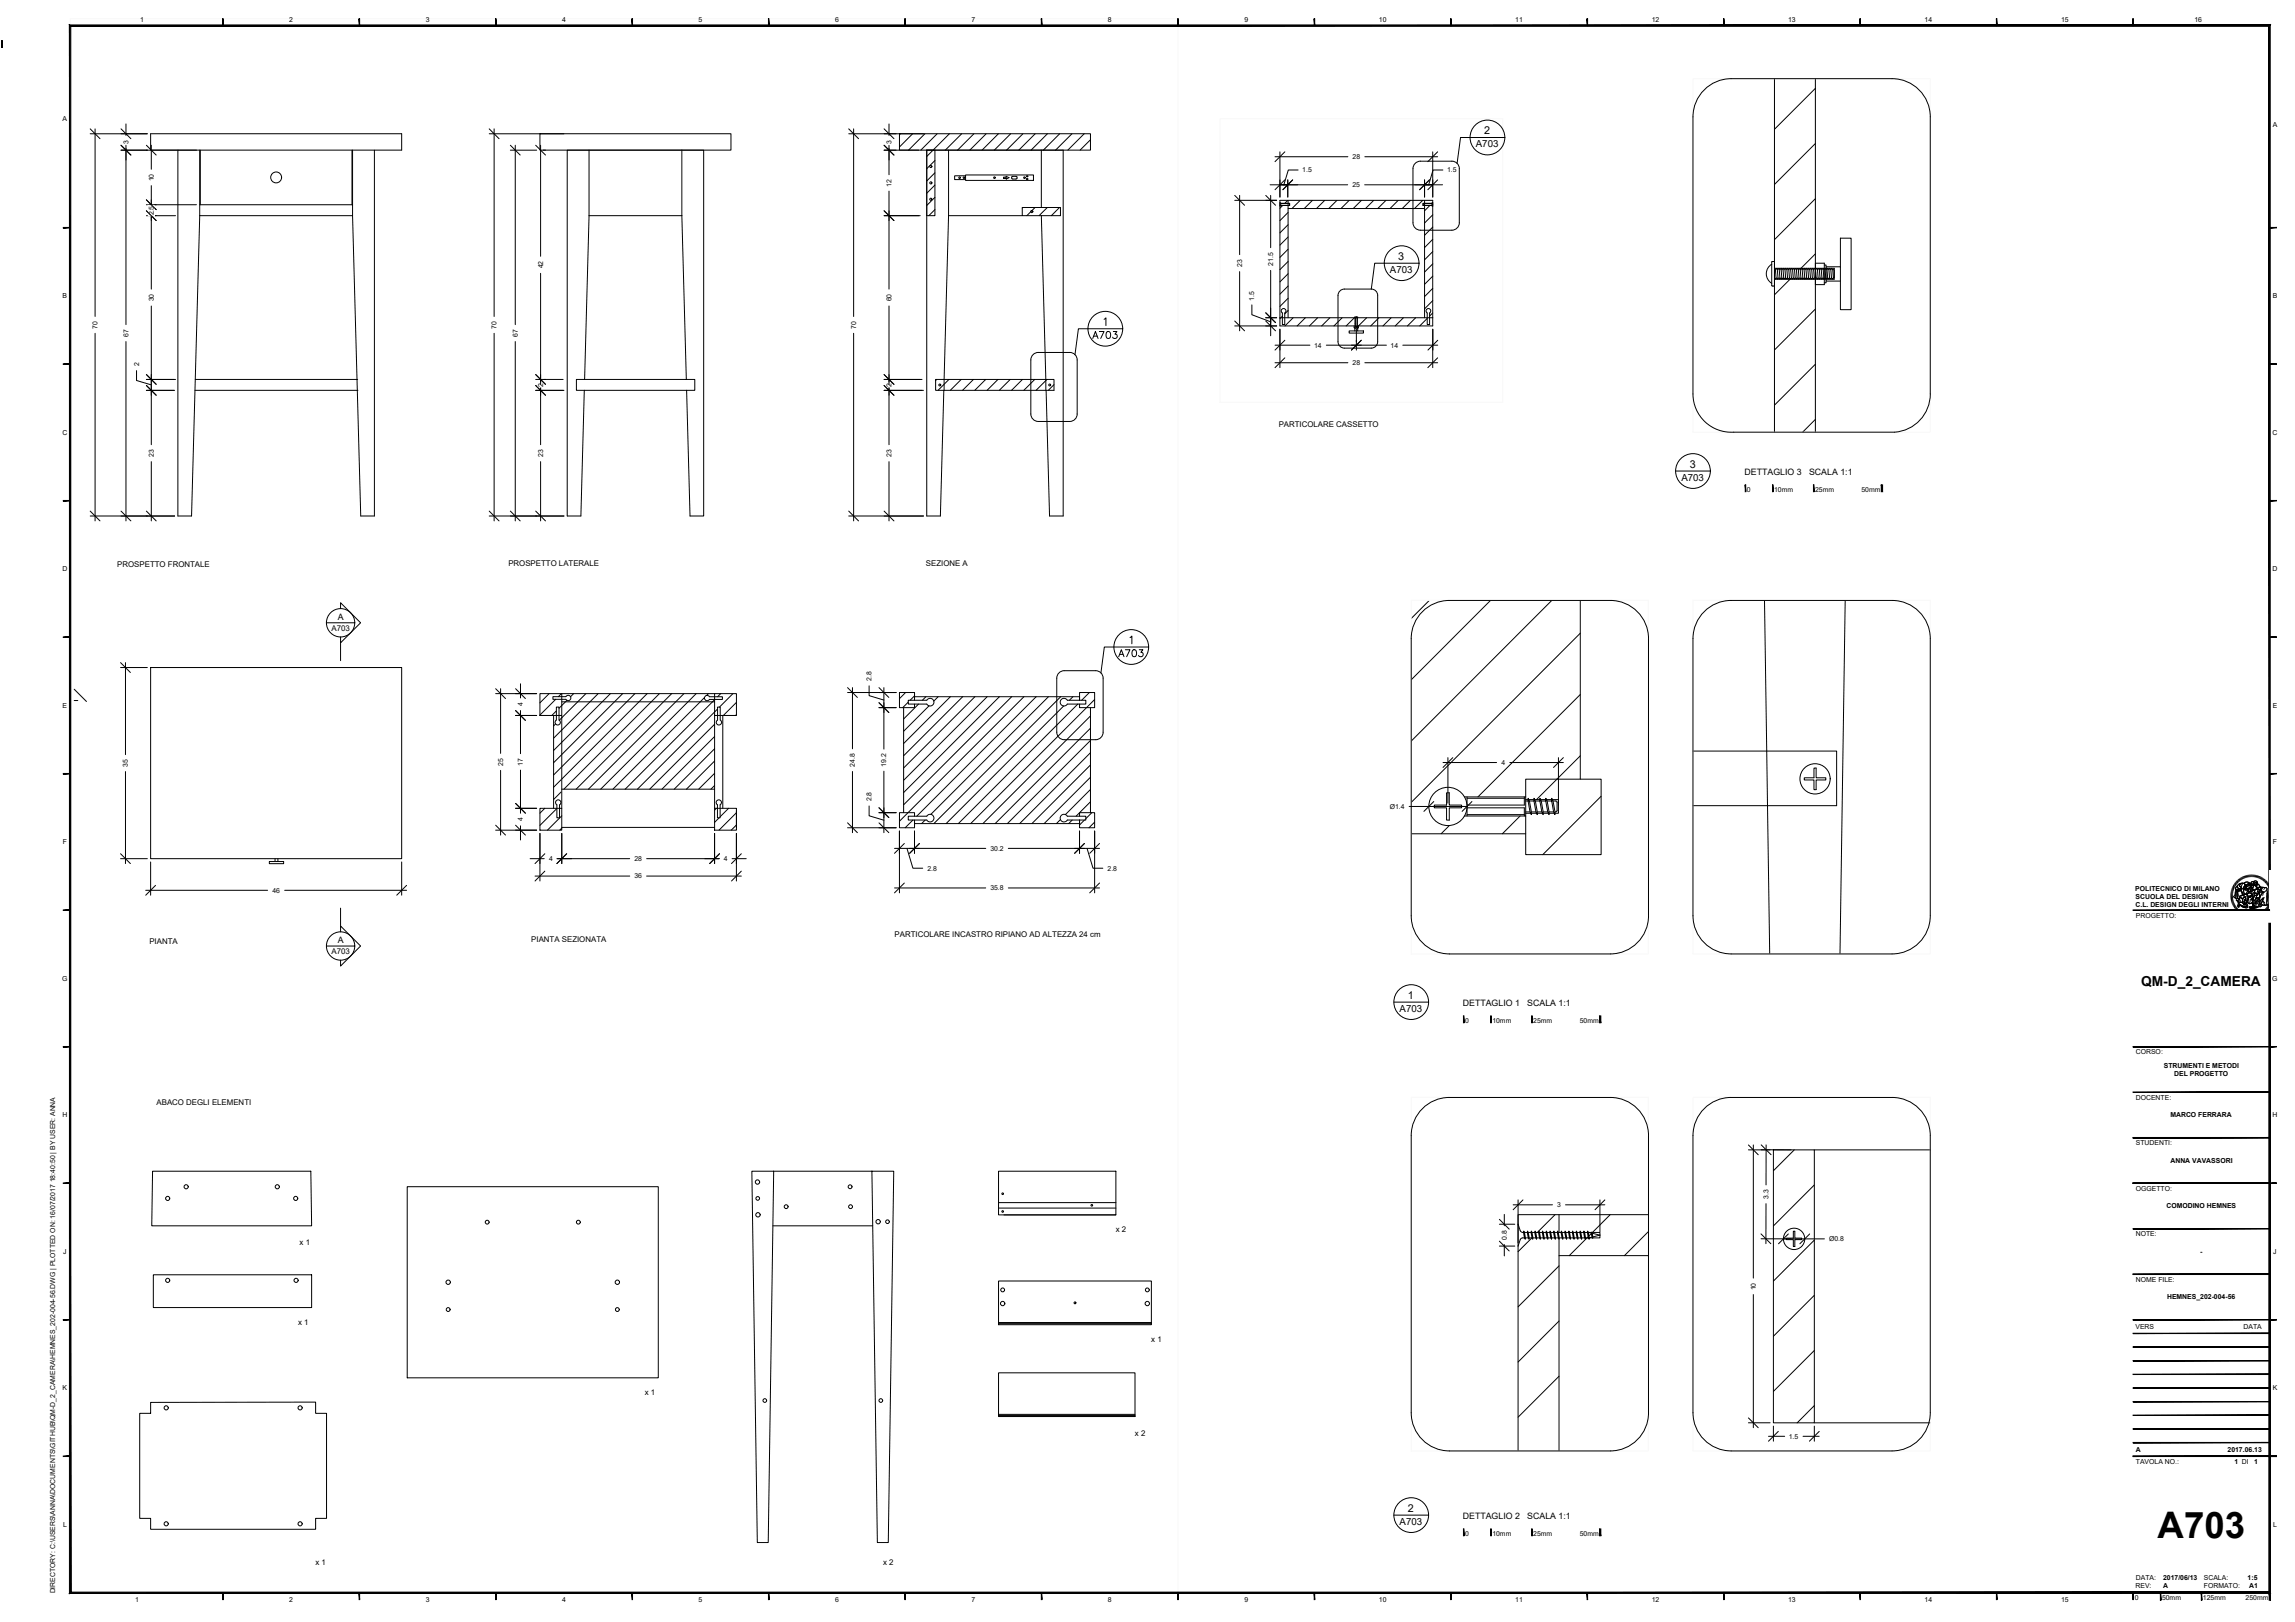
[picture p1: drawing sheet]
<svg xmlns="http://www.w3.org/2000/svg" width="841mm" height="594mm" viewBox="0 0 841 594" stroke-linecap="round" stroke-linejoin="round" font-family="sans-serif">
<defs><g id="words">
<text font-size="13.4" x="790.7" y="563.2">A703</text>
<g font-size="5.7">
<text x="399.3" y="125.2">A703</text>
<text x="408.9" y="241.7">A703</text>
</g>
<text font-size="5" x="784.7" y="361.1">QM-D_2_CAMERA</text>
<g font-size="4">
<text x="543.9" y="49.2">2</text>
<text x="512.4" y="95.2">3</text>
<text x="619.2" y="171.4">3</text>
<text x="515.9" y="365.9">1</text>
<text x="515.9" y="553.8">2</text>
</g>
<g font-size="3.6">
<text x="540.8" y="53.9">A703</text>
<text x="509.4" y="99.9">A703</text>
<text x="616.1" y="176.1">A703</text>
<text x="512.9" y="370.6">A703</text>
<text x="512.9" y="558.5">A703</text>
</g>
<g font-size="3.2">
<text x="639.3" y="173.8">DETTAGLIO 3</text>
<text x="662.9" y="173.8">SCALA 1:1</text>
<text x="123.8" y="227.2">A</text>
<text x="123.8" y="345.5">A</text>
<text x="536.1" y="368.3">DETTAGLIO 1</text>
<text x="559.7" y="368.3">SCALA 1:1</text>
<text x="536.1" y="556.2">DETTAGLIO 2</text>
<text x="559.7" y="556.2">SCALA 1:1</text>
</g>
<g font-size="2.9">
<text x="468.6" y="156.3">PARTICOLARE CASSETTO</text>
<text x="43" y="207.6">PROSPETTO FRONTALE</text>
<text x="186.3" y="207.1">PROSPETTO LATERALE</text>
<text x="339.3" y="207.2">SEZIONE A</text>
<text x="121.5" y="231">A703</text>
<text x="54.7" y="345.7">PIANTA</text>
<text x="194.7" y="345.2">PIANTA SEZIONATA</text>
<text x="327.8" y="343.1">PARTICOLARE INCASTRO RIPIANO AD ALTEZZA 24 cm</text>
<text x="121.5" y="349.4">A703</text>
<text x="57.4" y="404.9">ABACO DEGLI ELEMENTI</text>
<text x="109.8" y="456">x 1</text>
<text x="408.9" y="451.4">x 2</text>
<text x="109.3" y="485.3">x 1</text>
<text x="421.9" y="491.5">x 1</text>
<text x="236.3" y="511">x 1</text>
<text x="415.9" y="525.9">x 2</text>
<text x="115.6" y="573.2">x 1</text>
<text x="323.6" y="573.2">x 2</text>
</g>
<g font-size="2.5">
<text x="51.3" y="8.2">1</text>
<text x="106" y="8.2">2</text>
<text x="156" y="8.2">3</text>
<text x="206" y="8.2">4</text>
<text x="256" y="8.2">5</text>
<text x="306" y="8.2">6</text>
<text x="356" y="8.2">7</text>
<text x="406" y="8.2">8</text>
<text x="456" y="8.2">9</text>
<text x="505.3" y="8.2">10</text>
<text x="555.3" y="8.2">11</text>
<text x="605.3" y="8.2">12</text>
<text x="655.3" y="8.2">13</text>
<text x="705.3" y="8.2">14</text>
<text x="755.3" y="8.2">15</text>
<text x="804.2" y="8.2">16</text>
<text x="23" y="44.3">A</text>
<text x="832.8" y="46.6">A</text>
<text x="47" y="52.7" transform="rotate(-90 47 52.7)">3</text>
<text x="326.7" y="52.7" transform="rotate(-90 326.7 52.7)">3</text>
<text x="495.7" y="58.3">28</text>
<text x="477.2" y="63.2">1.5</text>
<text x="530.3" y="63.2">1.5</text>
<text x="56.3" y="66.5" transform="rotate(-90 56.3 66.5)">10</text>
<text x="326.7" y="68.5" transform="rotate(-90 326.7 68.5)">12</text>
<text x="495.6" y="68.6">25</text>
<text x="56.3" y="78.9" transform="rotate(-90 56.3 78.9)">2.5</text>
<text x="199" y="98.3" transform="rotate(-90 199 98.3)">42</text>
<text x="455.2" y="97.8" transform="rotate(-90 455.2 97.8)">23</text>
<text x="466.5" y="97.3" transform="rotate(-90 466.5 97.3)">21.5</text>
<text x="23" y="109.3">B</text>
<text x="56.3" y="110.4" transform="rotate(-90 56.3 110.4)">30</text>
<text x="326.7" y="110.4" transform="rotate(-90 326.7 110.4)">60</text>
<text x="459.6" y="110.1" transform="rotate(-90 459.6 110.1)">1.5</text>
<text x="832.8" y="109.3">B</text>
<text x="35.7" y="120.4" transform="rotate(-90 35.7 120.4)">70</text>
<text x="47" y="123.4" transform="rotate(-90 47 123.4)">67</text>
<text x="182" y="120.4" transform="rotate(-90 182 120.4)">70</text>
<text x="189.7" y="123.4" transform="rotate(-90 189.7 123.4)">67</text>
<text x="313.7" y="120.4" transform="rotate(-90 313.7 120.4)">70</text>
<text x="481.6" y="127.3">14</text>
<text x="509.6" y="127.3">14</text>
<text x="50.9" y="134" transform="rotate(-90 50.9 134)">2</text>
<text x="495.7" y="133.7">28</text>
<text x="199" y="141.6" transform="rotate(-90 199 141.6)">2</text>
<text x="326.7" y="141.6" transform="rotate(-90 326.7 141.6)">2</text>
<text x="22.9" y="159.3">C</text>
<text x="832.8" y="159.3">C</text>
<text x="56.3" y="167.4" transform="rotate(-90 56.3 167.4)">23</text>
<text x="199" y="167.4" transform="rotate(-90 199 167.4)">23</text>
<text x="326.7" y="167.4" transform="rotate(-90 326.7 167.4)">23</text>
<text x="640.2" y="180.1">0</text>
<text x="650.2" y="180.1">10mm</text>
<text x="665.1" y="180.1">25mm</text>
<text x="682.2" y="180.1">50mm</text>
<text x="22.9" y="209.3">D</text>
<text x="832.8" y="209.3">D</text>
<text x="319.4" y="249.5" transform="rotate(-90 319.4 249.5)">2.8</text>
<text x="23" y="259.3">E</text>
<text x="191.6" y="258.7" transform="rotate(-90 191.6 258.7)">4</text>
<text x="832.8" y="259.3">E</text>
<text x="46.9" y="280.9" transform="rotate(-90 46.9 280.9)">35</text>
<text x="184.3" y="280.4" transform="rotate(-90 184.3 280.4)">25</text>
<text x="191.6" y="280.5" transform="rotate(-90 191.6 280.5)">17</text>
<text x="313.3" y="280.8" transform="rotate(-90 313.3 280.8)">24.8</text>
<text x="324.8" y="280.9" transform="rotate(-90 324.8 280.9)">19.2</text>
<text x="550.2" y="280.2">4</text>
<text x="319.4" y="293.5" transform="rotate(-90 319.4 293.5)">2.8</text>
<text x="509.3" y="296.3">Ø1.4</text>
<text x="191.6" y="300.7" transform="rotate(-90 191.6 300.7)">4</text>
<text x="23" y="309.3">F</text>
<text x="362.9" y="311.6">30.2</text>
<text x="832.9" y="309.3">F</text>
<text x="201.2" y="315.4">4</text>
<text x="232.5" y="315.4">28</text>
<text x="265.2" y="315.4">4</text>
<text x="232.5" y="321.8">36</text>
<text x="339.9" y="318.9">2.8</text>
<text x="405.9" y="318.9">2.8</text>
<text x="99.8" y="327">46</text>
<text x="362.9" y="326.1">35.8</text>
<text x="782.5" y="326.3">POLITECNICO DI MILANO</text>
<text x="782.6" y="329.3">SCUOLA DEL DESIGN</text>
<text x="782.6" y="332.4">C.L. DESIGN DEGLI INTERNI</text>
<text x="782.7" y="336.2">PROGETTO:</text>
<text x="22.8" y="359.3">G</text>
<text x="832.7" y="359.3">G</text>
<text x="536.9" y="374.6">0</text>
<text x="546.9" y="374.6">10mm</text>
<text x="561.9" y="374.6">25mm</text>
<text x="578.9" y="374.6">50mm</text>
<text x="782.7" y="386.2">CORSO:</text>
<text x="793" y="391.1">STRUMENTI E METODI</text>
<text x="796.7" y="394.1">DEL PROGETTO</text>
<text x="782.7" y="402.8">DOCENTE:</text>
<text x="22.9" y="409.3">H</text>
<text x="795.4" y="409.3">MARCO FERRARA</text>
<text x="832.8" y="409.3">H</text>
<text x="782.7" y="419.5">STUDENTI:</text>
<text x="795.4" y="425.9">ANNA VAVASSORI</text>
<text x="782.7" y="436.2">OGGETTO:</text>
<text x="570.6" y="442.2">3</text>
<text x="648.1" y="439.2" transform="rotate(-90 648.1 439.2)">3.3</text>
<text x="793.9" y="442.6">COMODINO HEMNES</text>
<text x="552.2" y="454.1" transform="rotate(-90 552.2 454.1)">0.8</text>
<text x="670.3" y="454.6">Ø0.8</text>
<text x="782.7" y="452.8">NOTE:</text>
<text x="23.2" y="459.3">J</text>
<text x="806.2" y="459.3">-</text>
<text x="833.1" y="459.3">J</text>
<text x="643.4" y="472.6" transform="rotate(-90 643.4 472.6)">10</text>
<text x="782.7" y="469.5">NOME FILE:</text>
<text x="794.1" y="475.7">HEMNES_202-004-56</text>
<text x="782.6" y="486.8">VERS</text>
<text x="822.2" y="486.8">DATA</text>
<text x="23" y="509.3">K</text>
<text x="832.8" y="509.3">K</text>
<text x="655.5" y="527">1.5</text>
<text x="782.7" y="531.8">A</text>
<text x="816.3" y="531.8">2017.06.13</text>
<text x="782.7" y="536.3">TAVOLA NO.:</text>
<text x="818.9" y="536.3">1 DI</text>
<text x="826" y="536.3">1</text>
<text x="23.1" y="559.3">L</text>
<text x="536.9" y="562.5">0</text>
<text x="546.9" y="562.5">10mm</text>
<text x="561.9" y="562.5">25mm</text>
<text x="578.9" y="562.5">50mm</text>
<text x="833" y="559.3">L</text>
<text x="782.6" y="581.7">REV:</text>
<text x="782.7" y="578.8">DATA:</text>
<text x="792.7" y="581.8">A</text>
<text x="792.7" y="578.7">2017/06/13</text>
<text x="807.6" y="578.8">SCALA:</text>
<text x="807.6" y="581.8">FORMATO:</text>
<text x="823.6" y="578.7">1:5</text>
<text x="824.2" y="581.8">A1</text>
<text x="20.2" y="583.6" transform="rotate(-90 20.2 583.6)">DIRECTORY: C:\USERS\ANNA\DOCUMENTS\GITHUB\QM-D_2_CAMERA\HEMNES_202-004-56.DWG | PLOTTED ON: 16/07/2017 18:40:50 | BY USER: ANNA</text>
<text x="49.5" y="586.8">1</text>
<text x="106" y="586.8">2</text>
<text x="156" y="586.8">3</text>
<text x="206" y="586.8">4</text>
<text x="256" y="586.8">5</text>
<text x="306" y="586.8">6</text>
<text x="356" y="586.8">7</text>
<text x="406" y="586.8">8</text>
<text x="456" y="586.8">9</text>
<text x="505.3" y="586.8">10</text>
<text x="555.3" y="586.8">11</text>
<text x="605.3" y="586.8">12</text>
<text x="655.3" y="586.8">13</text>
<text x="705.3" y="586.8">14</text>
<text x="755.3" y="586.8">15</text>
<text x="782.3" y="586.1">0</text>
<text x="792.3" y="586.1">50mm</text>
<text x="807.3" y="586.1">125mm</text>
<text x="822.9" y="586.1">250mm</text>
</g>
</g></defs>
<!-- layer: sezionato -->
<g fill="none" stroke="#000" stroke-width=".37">
<path d="M665.3 32.4l-15 15M330 49l-.4 .3M334.5 49l-4.9 4.8M338.9 49l-6 6M339.6 55h50M342.6 58.8l-3 3M343.4 49l-6 6M347.9 49l-8.3 8.3M352.4 49l-6 6M356.9 49l-6 6M361.4 49l-6 6M365.9 49l-6 6"/>
<path d="M370.4 49l-6 6M374.9 49l-6 6M379.4 49l-6 6M383.8 49l-5.9 6M388.3 49l-6 6M392.8 49l-6 6M397.3 49l-6 6M399.6 51.2l-3.8 3.8M665.3 52.6l-15 15M342.6 63.3l-3 3M342.6 67.8l-3 3M342.6 72.3l-3 3"/>
<path d="M342.6 76.8l-2.2 2.2M374.8 76l-.2 .2M379.3 76l-3 3M383.8 76l-3 3M388.3 76l-3 3M470 75.3l-1 1M471.9 73.4l-1.1 1.1M472 77.8l-3 3M476.5 73.4l-3 3M481 73.4l-3 3M485.4 73.4l-3 3M489.9 73.4l-3 3"/>
<path d="M494.4 73.4l-3 3M498.9 73.4l-3 3M503.4 73.4l-3 3M507.9 73.4l-3 3M512.4 73.4l-3 3M516.9 73.4l-3 3M521.4 73.4l-3 3M524 75.2l-2 2M525 74.2v.1M525 78.7l-3 3M665.3 72.8l-15 15M472 82.3l-3 3"/>
<path d="M472 86.8l-3 3M472 91.3l-3 3M472 95.8l-3 3M525 83.2l-3 3M525 87.7l-3 3M525 92.2l-3 3M525 96.7l-3 2.9M665.3 93l-5.4 5.4M469.9 115.8l-.9 .9M472 100.3l-3 3M472 104.8l-3 2.9M472 109.2l-3 3"/>
<path d="M472 113.7l-1.2 1.3M473.9 116.4l-3 3M478.4 116.4l-3 3M482.9 116.4l-3 3M487.3 116.4l-3 3M491.8 116.4l-3 3M496.3 116.4l-3 3M496.6 116.4v3.3h.8v-3.3M500.8 116.4l-3.6 3.6M505.3 116.4l-3 3M509.8 116.4l-3 3M514.3 116.4l-3 3"/>
<path d="M518.8 116.4l-3 3M523 116.6l-2.7 2.8M525 101.1l-3 3M525 105.6l-3 3M525 110.1l-3 3M525 114.6l-1.1 1.2M656 102.3l-5.7 5.7M665.3 113.2l-15 15M343.3 139l-.4 .4M347.8 139l-4 4M352.2 139l-4 4M356.7 139l-4 4"/>
<path d="M361.2 139l-4 4M365.7 139l-4 4M370.2 139l-4 4M374.7 139l-4 4M379.2 139l-4 4M383.7 139l-4 4M665.3 133.4l-15 15M386.2 140.9l-2 2.1M665.3 153.6l-4.7 4.7M523.8 219.9l-6.6 6.6M546.2 219.9l-29 29.1M568.6 219.9l-51.4 51.5"/>
<path d="M579.1 231.9l-61.9 62M201.2 254l-3.3 3.4M203.6 256.1l-5.7 5.8M204.6 255.1v.1M205.7 254l-1.1 1.2M207.8 256.5l-2.9 2.9M210.2 254l-1.1 1.2M214.7 254l-9.7 9.8M219.2 254l-13.3 13.4M223.7 254l-17.8 17.9M228.2 254l-22.3 22.4M232.7 254l-26.8 26.9"/>
<path d="M237.2 254l-31.3 31.3M241.6 254l-35 35M246.1 254l-35 35M250.6 254l-35 35M255.1 254l-35 35M258.2 255.5l-33.6 33.5M259.6 254l-.7 .7M262 256.2l-32.9 32.8M263 259.7l-29.4 29.3M264.1 254l-1.1 1.2M268.6 254l-4.9 5M269.9 257.3l-4.8 4.8"/>
<path d="M331.9 253.6l-2.3 2.3M332.8 257.2l-2 2M335.1 254.9l-1.6 1.6M336.6 257.9l-5.5 5.4M339.3 255.2l-1.3 1.3M340.5 258.5l-9.4 9.3M343.8 255.2l-1.6 1.6M348.3 255.2l-17.2 17.1M352.8 255.2l-21.7 21.6M357.3 255.2l-26.2 26.1M361.8 255.2l-30.7 30.6M366.2 255.2l-35.1 35.1"/>
<path d="M370.7 255.2l-39.6 39.6M375.2 255.2l-45.6 45.6M379.7 255.2l-43.8 43.8M384.2 255.2l-43.1 43.1M388.7 255.2l-46.5 46.5M389.8 258.6l-43.1 43.1M393.2 255.2l-1.3 1.3M395 257.9l-43.8 43.8M399.2 253.6l-2.8 2.9M401.1 256.2l-45.4 45.5M579.1 254.4l-37.5 37.5M203.6 265.2l-.7 .7"/>
<path d="M203.9 260.4l-1.7 1.7M205.7 276.5l-2.8 2.9M205.8 272l-2.9 2.9M205.8 267.4l-2.9 3M261.9 265.3l-23.8 23.7M261.9 269.8l-19.3 19.2M261.9 274.2l-14.8 14.8M261.9 278.7l-10.3 10.3M269.9 261.8l-.3 .3M399.6 262.2l-39.4 39.5M399.6 266.7l-34.9 35M399.6 271.2l-30.4 30.5"/>
<path d="M399.6 275.7l-25.9 26M579.1 276.8l-16 16.1M199.7 296.1l-1.8 1.7M204.1 296.1l-6.2 6.2M205.6 290.1l-2.7 2.7M205.6 285.6l-2.7 2.7M205.7 281l-2.8 2.9M205.9 298.8l-5.3 5.3M261.9 283.2l-5.9 5.8M261.9 287.7l-1.4 1.3M262.5 296.1l-.6 .6M263.5 299.5l-1.6 1.7"/>
<path d="M267 296.1l-3.1 3.1M269.9 297.7l-6.4 6.4M269.9 296.9v6.3M399.6 293.7l-5.3 5.3M399.6 280.2l-21.5 21.5M399.6 284.7l-17 17M399.6 289.2l-9.2 9.2M400.1 297.7l-2.2 2.1M557.1 298.9l-6.5 6.5M586.7 291.6l-21.3 21.4M205.9 303.3l-.8 .8M269.9 302.2l-1.9 1.9"/>
<path d="M334.5 300.4l-2.8 2.8M339 300.4l-1.3 1.3M388.6 300.2l-1.5 1.5M392.9 300.4l-1.3 1.3M397.4 300.4l-1.8 1.8M401.1 301.1l-2 2.1M531.1 302.4l-3 3M657.5 421.1l-7.6 7.7M664.9 434l-15 15M561.4 453.4l-5.1 5M569.9 444.9l-6.5 6.5M590.1 444.9l-15 15"/>
<path d="M604.1 451.1l-8.8 8.8M664.9 454.2l-15 15M571.3 463.7l-15 14.9M664.9 474.4l-15 15M571.3 483.9l-15 15M664.9 494.6l-15 15M571.3 504.1l-15 15M664.9 514.8l-6.3 6.3"/>
<circle cx="341.1" cy="67" r=".4"/>
<circle cx="341.1" cy="73" r=".4"/>
<circle cx="341.1" cy="61" r=".4"/>
<circle cx="378.1" cy="77.5" r=".4"/>
<circle cx="344.4" cy="141" r=".35"/>
<circle cx="384.7" cy="141" r=".35"/>
</g>
<!-- layer: struttura -->
<g fill="none" stroke="#000" stroke-width=".37">
<path d="M650.3 28.8v129.5M665.3 28.8v129.5M329.6 49h70v6h-70zM339.6 55v24h3v-24M374.6 76h14v3h-14zM469 73.4h56v46h-56zM472 73.4v43M472 76.4h50M522 73.4v43M665.3 96.4h3.2v7.9h-3.2zM668.5 97.1h.7v.6M674.4 97.7h-5.2v5.3h5.2"/>
<path d="M469 116.4h56M496.2 119.4v.6h1.6v-.6M669.2 103v.6h-.7M342.9 139h43.3v4h-43.3zM346 139v4M383.3 139v4M339.6 189h5M384.6 189h5M579.1 219.9v65.5M197.9 254h8v8.1h-8zM205.9 254h56M205.9 257.1h56"/>
<path d="M261.9 254h8v8.1h-8zM331.1 259.2v38.5M335.1 256.5v-2.9h-5.5v5.6h5.5v-1.3M335.1 255.2h60.5v1.3v-2.9h5.5v5.6h-5.5v-1.3M399.6 259.2v38.5M202.9 262.1v34M205.9 262.1v34M261.9 262.1v34M264.9 262.1v34M197.9 296.1h8v8h-8zM261.9 296.1h8v8h-8zM335.1 299v-1.3h-5.5v5.5h5.5v-1.5"/>
<path d="M395.6 299v-1.3h5.5v5.5h-5.5v-2.8v1.3h-60.5v-1.3M559.1 291.9v-6.5h27.6v27.6h-27.6v-14.1M517.2 305.4h41.9M649.9 421.1h15v100h-15zM556.3 456.4v75M571.3 444.9v6.5M571.3 453.8v77.6M571.3 459.9h32.8M604.1 444.9h-47.8v3.5"/>
</g>
<!-- layer: Viti -->
<circle cx="657.5" cy="453.8" r="3.9" fill="none" stroke="#000" stroke-width=".37"/>
<!-- layer: giunzioni -->
<g fill="none" stroke="#000" stroke-width=".37">
<path d="M353.8 64.1h24.9v2h-24.9zM353.8 64.4h-4v1.4h4M368.7 65.3h-1h1M368.8 64.8l-1.1 .1v.4M368.8 64.6v.2M368.8 64.6h.1M368.8 64.6l.9 .5-.9 .5-.1-.3M370.9 64.7l1.4-.1a.51 .51 0 0 1 .4 .5 .51 .51 0 0 1-.4 .5l-1.4-.1zM376.2 65.5l.5 .1-.4 .1zM376.2 64.5l.5 .1-.4 .1zM469 74.3h.3v1.2h-.3zM469.3 74.5h3.2v.7h-3.2"/>
<path d="M524.7 74.3h.3v1.2h-.3zM524.7 74.5h-3.2v.7h3.2M496.4 116.1h1.2v.3h-1.2zM496.7 116.4v3.2h.6v-3.2M332.8 256.5h6.8a1.41 1.41 0 0 1 2.1-.4 1.41 1.41 0 0 1 0 2.2 1.41 1.41 0 0 1-2.1-.4h-6.8zM388.9 256.2l1-.4 .7 .2 .5 .5h6.8v1.4h-6.8a1.4 1.4 0 0 1-2 .4 1.4 1.4 0 0 1-.2-2.1zM332.8 299h6.8a1.41 1.41 0 0 1 2.1-.4 1.41 1.41 0 0 1 0 2.1 1.41 1.41 0 0 1-2.1-.3h-6.8zM388.9 298.7l1-.5 .7 .2 .5 .6h6.8v1.4h-6.8a1.4 1.4 0 0 1-2 .4 1.4 1.4 0 0 1-.2-2.1zM525.6 294.9h4.5v-4.5h1v4.5h4.5v1h-4.5v4.5h-1v-4.5h-4.5zM537.6 291.9v3h21v-3M537.6 298.9v-3h21v3M537.6 292.4h21"/>
<path d="M537.6 298.4h21M559.1 293.4h.9M559.1 297.4h1.6M559.1 291.9v7M560 292.4l.5 1 .7 5-.5-1zM560.5 293.4h1.6M561.2 297.4h1.6M562.2 292.4l.4 1 .7 5-.5-1zM562.6 293.4h1.7M563.4 297.4h1.6M564.3 292.4l.5 1 .7 5-.5-1zM564.8 293.4h1.7"/>
<path d="M565.5 297.4h1.7M566.5 292.4l.5 1 .7 5-.5-1zM567 293.4h1.6M567.7 297.4h1.6M568.6 292.4l.5 1 .7 5-.5-1zM569.1 293.4h1.3l.2 .5v3l-.2 .4-.6 .1M664.7 281.3h.8v3.6h3.6v.8h-3.6v3.5h-.8v-3.5h-3.5v-.8h3.5zM558.3 451.4l-1-.4-1-2.6v8l.8-2.4M558.4 450.9l.5 3-.2-.5zM558.7 453.4h-1l-.6 .6M558.7 451.4h1M559 453.4h1"/>
<path d="M559.8 450.9l.5 3-.3-.5zM560 451.4h1.1M560.4 453.4h1M561.2 450.9l.5 3-.6-2.5zM561.4 451.4h1M561.8 453.4h1M562.5 450.9l.6 3-.7-2.5zM562.8 451.4h1M563.1 453.4h1.1M563.9 450.9l.6 3-.7-2.5zM564.2 451.4h1M564.5 453.4h1"/>
<path d="M565.3 450.9l.5 3-.6-2.5zM565.5 451.4h1.1M565.9 453.4h1M566.7 450.9l.5 3-.6-2.5zM566.9 451.4h1M567.3 453.4h1M568 450.9l.6 3-.7-2.5zM568.3 451.4h1M568.6 453.4h1.1M569.4 450.9l.6 3-.7-2.5zM569.7 451.4h1M570 453.4h1.1"/>
<path d="M570.8 450.9l.5 3-.6-2.5zM571 451.4h1.1M571.4 453.4h1M572.2 450.9l.5 3-.6-2.5zM572.4 451.4h1M572.8 453.4h1M573.5 450.9l.6 3-.7-2.5zM573.8 451.4h1M574.2 453.4h1M574.9 450.9l.6 3-.3-.5zM575.2 451.4h1M575.5 453.4h1.1"/>
<path d="M576.3 450.9l.5 3-.2-.5zM576.5 451.4h1.1M576.9 453.4h1M577.7 450.9l.5 3-.3-.5zM577.9 451.4h1.1M578.3 453.4h1M579.1 450.9l.5 3-.3-.5zM579.3 451.4h1M579.7 453.4h1M580.4 450.9l.6 3-.7-2.5zM580.7 451.4h1M581 453.4h.9"/>
<path d="M581.8 450.9l.6 3-.7-2.5zM582.1 451.4l1 .2M583.3 451.3l.4 2.2-.3-.4zM583.4 453.1l-1.5 .3M583.5 451.7l2.8 .7-2.6 .6M654.7 453.5h2.5v-2.5h.5v2.5h2.5v.5h-2.5v2.6h-.5v-2.6h-2.5zM365.9 484.4h56M365.9 484.8h56M365.9 518.4h50M365.9 518h50"/>
<circle cx="351.7" cy="65.1" r=".3"/>
<circle cx="353.3" cy="65.1" r=".3"/>
<circle cx="364.4" cy="65.1" r=".3"/>
<circle cx="375.4" cy="65.1" r=".3"/>
<circle cx="665.1" cy="285.3" r="5.5"/>
</g>
<!-- layer: arredi -->
<g fill="none" stroke="#000" stroke-width=".37">
<path d="M55.2 49h92v6h-92zM65.2 55v134h5l3-110M73.2 55v24M73.4 55v20M129 55v20M129.2 55v24M137.2 55v134h-5l-3-110M197.9 49h70v6h-70zM215.9 55v24M249.9 55v24M339.6 55v134M347.6 55v24"/>
<path d="M381.6 55v21M389.6 55v134M73.2 79h56M73.2 75h56M215.9 79h34M215.9 79l-1.7 60M249.9 79l1.6 60M347.6 79h27M347.6 79l-1.6 60M381.6 79l1.7 60M469.3 74.5h3.3v.8h-3.3M524.7 74.5h-3.2v.8h3.2"/>
<path d="M650.3 98.3h21.9v4h-21.9M674.4 87.2h4v26.2h-4zM469.8 113.2a.87 .87 0 0 1 1.3 .2 .87 .87 0 0 1-.3 1.2v4.3h-.9v-4.3l-.4-.7zM522.9 113.2a.87 .87 0 0 1 1.3 .2 .87 .87 0 0 1-.3 1.2v4.3h-.9v-4.3l-.4-.7zM71.6 139h59.5M214.2 139h-3v4h40.4M214.2 139h37.3M251.5 139h3.1v4h-3M494.4 121.2h5.2v.8h-5.2zM496.4 120l.1 .2M496.5 121.2v-1h1v1M497.7 120l-.2 .2"/>
<path d="M71.5 143h59.7M214.1 143l-1.2 46h-5v-134h50v134h-5l-1.3-46M345.9 143l-1.3 46M383.4 143l1.2 46M646.6 219.9l1.9 129.5M676.2 219.9l-1.9 129.5M55.2 244.5h92v70h-92zM203.9 259h1v4.7a.98 .98 0 0 1 .2 1.5 .98 .98 0 0 1-1.5 0 .98 .98 0 0 1 .3-1.5zM207.4 255.2h-4.8v.9h4.8M207.4 255.2a.98 .98 0 0 1 1.4-.3 .98 .98 0 0 1 0 1.5 .98 .98 0 0 1-1.4-.3M258.4 255.1l.8-.4 .8 .5h4.7v1h-4.7a.98 .98 0 0 1-1.4 .3 .98 .98 0 0 1-.2-1.4zM263 259h.9v4.7a.98 .98 0 0 1 .3 1.5 .98 .98 0 0 1-1.5 0 .98 .98 0 0 1 .3-1.5z"/>
<path d="M620.4 275.1h52.7v20h-52.7M204 293.2a.98 .98 0 0 1 1.4 .2 .98 .98 0 0 1-.4 1.4v4.7h-.9v-4.7l-.5-.8zM205.9 289h56M263.9 294.8a.98 .98 0 0 0 .3-1.5 .98 .98 0 0 0-1.5 0 .98 .98 0 0 0 .2 1.5v4.7h1v-4.7M536.6 291.9h22.5M536.6 298.9h22.5M559.1 292.9h.9M559.1 297.9h1.8M560.2 292.9h2M561.2 297.9h1.9M562.4 292.9h1.9M563.3 297.9h2"/>
<path d="M564.6 292.9h1.9M565.5 297.9h1.9M566.7 292.9h1.9M567.7 297.9h1.9M568.9 292.9h2.2v5h-1.3M98.7 315.5h5.2v.8h-5.2zM100.8 314.5v1M101.8 314.5v1M205.9 303.1h56M55.9 429h58l.3 20h-58.6zM149.2 434.6h92v70h-92zM275.5 429h8l-2 136h-4z"/>
<path d="M283.5 429h36M319.5 429h8l-2 136h-4zM365.9 429h43v16h-43zM664.9 421.1h42.5M283.2 449h36.6M365.9 442.5h43M365.9 440.5h43M367.9 445h41M582.1 451.4h1.1M582.4 453.4h1.2M583.3 451.4h3v2h-2.6M56.2 466.9h58v12h-58z"/>
<path d="M365.9 469.2h56v16h-56zM55.2 513.6l60.5-.1v4.1h4v38.5h-4v4h-60.5v-4h-4v-38.5h4zM365.9 502.8h50v16h-50zM664.9 521.1h42.5"/>
<circle cx="101.2" cy="65" r="2"/>
<circle cx="530.6" cy="295.4" r="7"/>
<circle cx="61.4" cy="438.9" r=".76"/>
<circle cx="68.2" cy="434.7" r=".76"/>
<circle cx="101.6" cy="434.7" r=".76"/>
<circle cx="108.4" cy="438.9" r=".76"/>
<circle cx="277.6" cy="432.9" r=".8"/>
<circle cx="277.7" cy="438.9" r=".67"/>
<circle cx="311.5" cy="434.7" r=".7"/>
<circle cx="367.4" cy="437.2" r=".3"/>
<circle cx="178.5" cy="447.6" r=".7"/>
<circle cx="211.9" cy="447.6" r=".7"/>
<circle cx="277.8" cy="444.9" r=".8"/>
<circle cx="288.1" cy="442" r=".7"/>
<circle cx="311.7" cy="442" r=".7"/>
<circle cx="321.8" cy="447.5" r=".8"/>
<circle cx="325.2" cy="447.5" r=".67"/>
<circle cx="367.4" cy="443.7" r=".3"/>
<circle cx="400.1" cy="441.5" r=".3"/>
<circle cx="61.4" cy="468.9" r=".76"/>
<circle cx="108.5" cy="468.9" r=".76"/>
<circle cx="164.2" cy="469.6" r=".8"/>
<circle cx="164.2" cy="479.6" r=".7"/>
<circle cx="226.2" cy="469.6" r=".8"/>
<circle cx="226.2" cy="479.6" r=".7"/>
<circle cx="367.4" cy="477.4" r=".8"/>
<circle cx="367.4" cy="472.4" r=".7"/>
<circle cx="393.9" cy="477.2" r=".34"/>
<circle cx="420.4" cy="477.4" r=".8"/>
<circle cx="420.4" cy="472.4" r=".7"/>
<circle cx="60.9" cy="515.6" r=".76"/>
<circle cx="110" cy="515.6" r=".76"/>
<circle cx="280.3" cy="513" r=".67"/>
<circle cx="322.8" cy="513" r=".67"/>
<circle cx="60.9" cy="558.1" r=".76"/>
<circle cx="110" cy="558.1" r=".76"/>
</g>
<!-- layer: 0 -->
<g fill="none" stroke="#000" stroke-width=".37">
<path d="M33 47.2l3.6 3.6M44.4 53.2l3.6 3.6M44.4 47.2l3.6 3.6M53.6 53.2l3.6 3.6M179.3 47.2l3.6 3.6M187 53.2l3.6 3.6M196.3 53.2l3.6 3.6M311 47.2l3.6 3.6M324 53.2l3.6 3.6M324 47.2l3.6 3.6M470.8 55.6l-3.6 3.6M526.8 55.6l-3.6 3.6"/>
<path d="M53.6 77.2l3.6 3.6M53.6 73.2l3.6 3.6M324 77.2l3.6 3.6M452.5 71.6l3.6 3.6M463.8 71.6l3.6 3.6M470.8 65.9l-3.6 3.6M473.7 65.9l-3.6 3.6M523.8 65.9l-3.6 3.6M526.8 65.9l-3.6 3.6M649.3 96.8a4.1 4.1 0 0 0 0 7M650.3 98.4l.3 .4 .3 3-.2 .5-.4-.4M650.6 98.8l.2-.5 .5 .5 .3 3-.2 .5-.5-.5"/>
<path d="M651.3 98.8l.2-.5 .5 .5 .3 3-.2 .5-.5-.5M652 98.8l.2-.5 .5 .5 .3 3-.2 .5-.5-.5M652.7 98.8l.2-.5 .5 .5 .3 3-.2 .5-.5-.5M653.4 98.8l.2-.5 .5 .5 .3 3-.2 .5-.5-.5M654.1 98.8l.2-.5 .5 .5 .3 3-.2 .5-.5-.5M654.8 98.8l.2-.5 .5 .5 .3 3-.2 .5-.5-.5M655.5 98.8l.2-.5 .5 .5 .3 3-.2 .5-.5-.5M656.2 98.8l.2-.5 .5 .5 .3 3-.2 .5-.5-.5M656.9 98.8l.2-.5 .5 .5 .3 3-.2 .5-.5-.5M657.6 98.8l.2-.5 .5 .5 .3 3-.2 .5-.5-.5M658.3 98.8l.2-.5 .5 .5 .3 3-.2 .5-.5-.5M659 98.8l.2-.5 .5 .5 .3 3-.2 .5-.5-.5"/>
<path d="M659.7 98.8l.2-.5 .5 .5 .3 3-.2 .5-.5-.5M660.4 98.8l.2-.5 .5 .5 .3 3-.2 .5-.5-.5M661.1 98.8l.2-.5 .5 .5 .3 3-.2 .5-.5-.5M661.8 98.8l.2-.5 .5 .5 .3 3-.2 .5-.5-.5M662.5 98.8l.2-.5 .5 .5 .3 3-.2 .5-.5-.5M663.2 98.8l.2-.5 .5 .5 .3 3-.2 .5-.5-.5M663.9 98.8l.2-.5 .5 .5 .3 3-.2 .5-.5-.5M664.6 98.8l.2-.5 .5 .5 .3 3-.2 .5-.5-.5M665.3 98.8l.2-.5 .5 .5 .3 3-.2 .5-.5-.5M666 98.8l.2-.5 .5 .5 .3 3-.2 .5-.5-.5M666.7 98.8l.2-.5 .5 .5 .3 3-.2 .5-.5-.5M667.4 98.8l.2-.5 .5 .5 .3 3-.2 .5-.5-.5"/>
<path d="M668.1 98.8l.2-.5 .5 .5 .3 3-.2 .5-.5-.5M668.8 98.8l.2-.5 .5 .5 .3 3-.2 .5-.5-.5M669.5 98.8l.2-.5 .5 .5 .3 3-.2 .5-.5-.5M670.2 98.8l.2-.5 .5 .5 .3 3-.2 .5-.5-.5M670.9 98.8l.2-.5 .5 .5 .3 3-.2 .5-.5-.5M671.6 98.8l.6 .2v2.5l-.3 .3M452.5 117.6l3.6 3.6M463.8 114.6l3.6 3.6M463.8 117.6l3.6 3.6M649.5 104.8h.6M649.5 104.8l-.2-.2v-8.6l.2-.2 .8 .2v8.6l-.2 .2M671.9 101.8h.1"/>
<path d="M53.6 137.2l3.6 3.6M196.3 137.2l3.6 3.6M324 137.2l3.6 3.6M470.8 131.1l-3.6 3.6M470.8 124.6l-3.6 3.6M498.9 124.6l-3.6 3.6M526.8 131.1l-3.6 3.6M526.9 124.6l-3.6 3.6M53.6 141.2l3.6 3.6M196.3 141.2l3.6 3.6M324 141.2l3.6 3.6M33 187.2l3.6 3.6"/>
<path d="M44.4 187.2l3.6 3.6M53.6 187.2l3.6 3.6M179.3 187.2l3.6 3.6M187 187.2l3.6 3.6M196.3 187.2l3.6 3.6M311 187.2l3.6 3.6M324 187.2l3.6 3.6M44.2 242.7l3.6 3.6M181.6 252.3l3.6 3.5M188.9 252.3l3.6 3.5M310.6 251.8l3.6 3.6M322.1 257.4l3.6 3.6"/>
<path d="M322.1 251.8l3.6 3.6M188.9 260.3l3.6 3.5M532.4 277.5l-3.6 3.6M572.9 277.5l-3.6 3.6M188.9 294.3l3.6 3.6M322.1 295.9l3.6 3.6M525.4 293.6l-3.6 3.6M539.4 293.6l-3.6 3.6M44.2 312.7l3.6 3.6M181.6 302.2l3.6 3.7M188.9 302.2l3.6 3.7M199.7 312.7l-3.6 3.6"/>
<path d="M199.7 319.1l-3.6 3.6M207.7 312.7l-3.6 3.6M263.7 312.7l-3.6 3.6M271.7 312.7l-3.6 3.6M271.7 319.1l-3.6 3.6M310.6 301.4l3.6 3.6M322.1 301.4l3.6 3.6M331.4 308.9l-3.6 3.6M336.9 308.9l-3.6 3.6M397.4 308.9l-3.6 3.6M402.9 308.9l-3.6 3.6M57 324.3l-3.6 3.6"/>
<path d="M149 324.3l-3.6 3.6M331.4 323.4l-3.6 3.6M402.9 323.4l-3.6 3.6M640.7 419.4l3.6 3.5M645.4 419.3l3.6 3.6M558.1 439.5l-3.6 3.6M588.1 439.5l-3.6 3.6M549.5 446.6l3.6 3.6M549.5 454.6l3.6 3.6M645.3 451.9l3.6 3.6M655.3 452l-3.6 3.6M663.2 452l-3.6 3.6"/>
<path d="M640.7 519.3l3.6 3.6M651.7 524.3l-3.6 3.6M666.7 524.3l-3.6 3.6"/>
</g>
<!-- layer: riquadro -->
<path d="M25.7 6.9h406v576.5h-406zM620.4 28.8h87v129.5h-87zM447.1 43.4h103.5v104h-103.5zM517.2 219.9h86.9v129.5h-86.9zM620.4 219.9h87v129.5h-87zM517.2 402h86.9v129.4h-86.9zM620.4 402h87v129.4h-87z" fill="none" stroke="#f8f8f8" stroke-width=".37"/>
<!-- layer: Linee e simboli -->
<g fill="none" stroke="#000" stroke-width=".37">
<path d="M624 33.4a14 14 0 0 1 10.4-4.6h59a14 14 0 0 1 14 14v101.5a14.1 14.1 0 0 1-13.1 14h-59a14 14 0 0 1-14.9-14v-101.5a13.9 13.9 0 0 1 3.6-9.4zM551.5 50.4h-16.3l-1.2 9.4M517.8 81.6v-19.8l.3-1.2 .7-1 1.1-.5 12.1-.1 1.8 .6 .9 1.5 .1 20.5M517.8 81.6l.6 1.7 .9 .7 1.2 .3 12.2-.1 1.5-.9 .6-1.7M520 96.4h-16.2l-1.3 9.5M404.6 117l.7-.6v2.8M491.2 106.4l1.5-.5h9.8l1.1 .2 1 1.1 .3 1v17l-.3 1-1 1.1-1.1 .2h-9.8l-1.1-.2-1-1.1-.3-1v-17l.3-1zM378.8 129.7l1.7-.6h11.5l1.2 .3 1.3 1.2 .2 1.2v19.8l-.2 1.2-1.3 1.3-1.2 .3h-11.5l-1.2-.3-1.3-1.3-.2-1.2v-19.8l.2-1.2zM411.4 120.4h-16.2l-1.3 9.5M614 172.5h12.8M531.1 219.9h59a14 14 0 0 1 14 14v101.5a14 14 0 0 1-14 14h-59M531.1 219.9a14 14 0 0 0-13.9 14v101.5a14 14 0 0 0 13.9 14"/>
<path d="M119.6 228.1h10.4M124.8 222.9v-2.1l7.3 7.3-7.3 7.3v-2.1M124.8 235.4v6.6M414.1 233.5l.7-.5v2.8M420.9 237h-16.2l-1.3 9.5M624 224.5a14 14 0 0 1 10.4-4.6h59a14 14 0 0 1 14 14v101.5a14 14 0 0 1-14 14h-59a14 14 0 0 1-14-14v-101.5a13.9 13.9 0 0 1 3.6-9.4zM27.2 252.4l4.5 4.5M27.2 256.6h1.3M388.3 246.2l1.7-.5 11.5-.1 1.2 .3 1.3 1.3 .2 1.2v19.8l-.2 1.2-1.3 1.3-1.2 .2h-11.5l-1.2-.2-1.3-1.3-.2-1.2v-19.8l.2-1.2zM124.8 332.6v6.6M119.6 346.5h10.4M124.8 341.3v-2.1l7.3 7.3-7.3 7.3v-2.1"/>
<path d="M510.8 367h12.7M531.1 402h59M531.1 402a14 14 0 0 0-13.9 13.9v101.5a14 14 0 0 0 13.9 14M590.1 402a14 14 0 0 1 14 13.9v101.5a14 14 0 0 1-14 14h-59M634.4 402h59M634.4 402a14 14 0 0 0-14 13.9v101.5a14 14 0 0 0 14 14h59a14 14 0 0 0 14-14v-101.5a14 14 0 0 0-14-13.9M510.8 554.9h12.7"/>
<circle cx="545.1" cy="50.4" r="6.4"/>
<circle cx="513.6" cy="96.4" r="6.4"/>
<circle cx="405.1" cy="120.4" r="6.4"/>
<circle cx="620.4" cy="172.5" r="6.4"/>
<circle cx="124.8" cy="228.1" r="5.2"/>
<circle cx="414.6" cy="237" r="6.4"/>
<circle cx="124.8" cy="346.5" r="5.2"/>
<circle cx="517.2" cy="367" r="6.4"/>
<circle cx="517.2" cy="554.9" r="6.4"/>
</g>
<!-- layer: G-ANNO-TTLB -->
<g fill="#000" stroke="#000" stroke-width=".37">
<path d="M.7 14.9l.1 2.5zM.7 14.9l.1 2.5z"/>
<path d="M25.4 9.1l.5 574v-573.5zM25.4 9.1l.5 574-.5 .5zM25.9 583.1l-.5 .5 806-.5zM25.4 583.6l806-.5 .5 .5zM831.4 9.6v573.5l.5 .5zM831.9 9.1v574.5l-.5-574zM25.9 9.6h805.5l.5-.5zM25.4 9.1h806.5l-806 .5z"/>
<path d="M81.6 6.9l.2 2.5zM81.6 6.9l.2 2.5z"/>
<path d="M131.6 6.9l.2 2.5zM131.6 6.9l.2 2.5z"/>
<path d="M181.6 6.9l.2 2.5zM181.6 6.9l.2 2.5z"/>
<path d="M231.6 6.9l.2 2.5zM231.6 6.9l.2 2.5z"/>
<path d="M281.6 6.9l.2 2.5zM281.6 6.9l.2 2.5z"/>
<path d="M331.6 6.9l.2 2.5zM331.6 6.9l.2 2.5z"/>
<path d="M381.6 6.9l.2 2.5zM381.6 6.9l.2 2.5z"/>
<path d="M431.6 6.9l.2 2.5zM431.6 6.9l.2 2.5z"/>
<path d="M481.6 6.9l.2 2.5zM481.6 6.9l.2 2.5z"/>
<path d="M531.6 6.9l.2 2.5zM531.6 6.9l.2 2.5z"/>
<path d="M581.6 6.9l.2 2.5zM581.6 6.9l.2 2.5z"/>
<path d="M631.6 6.9l.2 2.5zM631.6 6.9l.2 2.5z"/>
<path d="M681.6 6.9l.2 2.5zM681.6 6.9l.2 2.5z"/>
<path d="M731.6 6.9l.2 2.5zM731.6 6.9l.2 2.5z"/>
<path d="M781.6 6.9l.2 2.5zM781.6 6.9l.2 2.5z"/>
<path d="M23.2 83.5l2.5-.2zM23.2 83.3h2.5z"/>
<path d="M831.7 83.5l2.5-.2zM831.7 83.3h2.5z"/>
<path d="M23.2 133.5l2.5-.2zM23.2 133.3h2.5z"/>
<path d="M831.7 133.5l2.5-.2zM831.7 133.3h2.5z"/>
<path d="M649.6 177.6l.1 2.5zM649.6 177.6l.1 2.5z"/>
<path d="M664.6 177.6l.1 2.5zM664.6 177.6l.1 2.5z"/>
<path d="M689.4 177.6l.5 2.5v-2.5zM689.4 177.6l.5 2.5h-.5z"/>
<path d="M23.2 183.5l2.5-.2zM23.2 183.3h2.5z"/>
<path d="M639.6 177.6l.1 2.5zM639.6 177.6l.1 2.5z"/>
<path d="M831.7 183.5l2.5-.2zM831.7 183.3h2.5z"/>
<path d="M23.2 233.5l2.5-.2zM23.2 233.3h2.5z"/>
<path d="M831.7 233.5l2.5-.2zM831.7 233.3h2.5z"/>
<path d="M23.2 283.5l2.5-.2zM23.2 283.3h2.5z"/>
<path d="M831.7 283.5l2.5-.2zM831.7 283.3h2.5z"/>
<path d="M23.2 333.5h2.5v-.2zM23.2 333.3h2.5l-2.5 .2z"/>
<path d="M781.7 333.5h50v-.2zM781.7 333.3h50l-50 .2z"/>
<path d="M831.7 333.5h2.5v-.2zM831.7 333.3h2.5l-2.5 .2z"/>
<path d="M536.3 372.1l.2 2.5zM536.3 372.1l.2 2.5z"/>
<path d="M546.3 372.1l.2 2.5zM546.3 372.1l.2 2.5z"/>
<path d="M561.3 372.1l.2 2.5zM561.3 372.1l.2 2.5z"/>
<path d="M586.2 372.1l.4 2.5v-2.5zM586.2 372.1l.4 2.5h-.4z"/>
<path d="M23.2 383.5l2.5-.2zM23.2 383.3h2.5z"/>
<path d="M781.7 383.5l50-.2zM781.7 383.3h50z"/>
<path d="M831.7 383.5l2.5-.2zM831.7 383.3h2.5z"/>
<path d="M781.7 416.6h50zM781.7 416.8l50-.2z"/>
<path d="M781.7 400.1l50-.1zM781.7 400h50z"/>
<path d="M781.7 416.8l50-.2zM781.7 416.6h50z"/>
<path d="M23.2 433.5l2.5-.2zM23.2 433.3h2.5z"/>
<path d="M781.7 433.3h50zM781.7 433.5l50-.2z"/>
<path d="M781.7 433.3h50zM781.7 433.5l50-.2z"/>
<path d="M781.7 433.3h50zM781.7 433.5l50-.2z"/>
<path d="M781.7 433.3h50zM781.7 433.5l50-.2z"/>
<path d="M831.7 433.5l2.5-.2zM831.7 433.3h2.5z"/>
<path d="M781.7 450h50zM781.7 450.1l50-.1z"/>
<path d="M781.7 466.6h50zM781.7 466.8l50-.2z"/>
<path d="M781.7 466.6h50zM781.7 466.8l50-.2z"/>
<path d="M23.2 483.5l2.5-.2zM23.2 483.3h2.5z"/>
<path d="M781.7 498.3h50zM781.7 498.4l50-.1z"/>
<path d="M781.7 493.3h50zM781.7 493.4l50-.1z"/>
<path d="M781.7 488.3h50zM781.7 488.4l50-.1z"/>
<path d="M781.7 483.3h50zM781.7 483.5l50-.2z"/>
<path d="M831.7 483.5l2.5-.2zM831.7 483.3h2.5z"/>
<path d="M831.7 483.5l2.5-.2zM831.7 483.3h2.5z"/>
<path d="M781.7 518.3h50zM781.7 518.4l50-.1z"/>
<path d="M781.7 513.3h50zM781.7 513.4l50-.1z"/>
<path d="M781.7 508.3h50zM781.7 508.4l50-.1z"/>
<path d="M781.7 503.3h50zM781.7 503.4l50-.1z"/>
<path d="M23.2 533.5l2.5-.2zM23.2 533.3h2.5z"/>
<path d="M781.7 533.3h50zM781.7 533.5l50-.2z"/>
<path d="M781.7 533.3h50zM781.7 533.5l50-.2z"/>
<path d="M781.7 528.3h50zM781.7 528.4l50-.1z"/>
<path d="M781.7 523.3h50zM781.7 523.4l50-.1z"/>
<path d="M831.7 533.5l2.5-.2zM831.7 533.3h2.5z"/>
<path d="M831.7 533.5l2.5-.2zM831.7 533.3h2.5z"/>
<path d="M831.7 533.5l2.5-.2zM831.7 533.3h2.5z"/>
<path d="M831.7 533.5l2.5-.2zM831.7 533.3h2.5z"/>
<path d="M546.3 560l.2 2.5zM546.3 560l.2 2.5z"/>
<path d="M561.3 560l.2 2.5zM561.3 560l.2 2.5z"/>
<path d="M586.2 560l.4 2.5v-2.5zM586.2 560l.4 2.5h-.4z"/>
<path d="M536.3 560l.2 2.5zM536.3 560l.2 2.5z"/>
<path d="M81.6 583.4l.2 2.5zM81.6 583.4l.2 2.5z"/>
<path d="M131.6 583.4l.2 2.5zM131.6 583.4l.2 2.5z"/>
<path d="M181.6 583.4l.2 2.5zM181.6 583.4l.2 2.5z"/>
<path d="M231.6 583.4l.2 2.5zM231.6 583.4l.2 2.5z"/>
<path d="M281.6 583.4l.2 2.5zM281.6 583.4l.2 2.5z"/>
<path d="M331.6 583.4l.2 2.5zM331.6 583.4l.2 2.5z"/>
<path d="M381.6 583.4l.2 2.5zM381.6 583.4l.2 2.5z"/>
<path d="M431.6 583.4l.2 2.5zM431.6 583.4l.2 2.5z"/>
<path d="M481.6 583.4l.2 2.5zM481.6 583.4l.2 2.5z"/>
<path d="M531.6 583.4l.2 2.5zM531.6 583.4l.2 2.5z"/>
<path d="M581.6 583.4l.2 2.5zM581.6 583.4l.2 2.5z"/>
<path d="M631.6 583.4l.2 2.5zM631.6 583.4l.2 2.5z"/>
<path d="M681.6 583.4l.2 2.5zM681.6 583.4l.2 2.5z"/>
<path d="M717.2 583.3h60zM717.2 583.5l60-.2z"/>
<path d="M731.6 583.4l.2 2.5zM731.6 583.4l.2 2.5z"/>
<path d="M781.6 583.4l.2 2.5zM781.6 583.4l.2 2.5z"/>
<path d="M791.7 583.6l.2 2.5zM791.7 583.6l.2 2.5z"/>
<path d="M806.7 583.6l.2 2.5zM806.7 583.6l.2 2.5z"/>
<path d="M831.5 583.6l.5 2.5v-2.5zM831.5 583.6l.5 2.5h-.5z"/>
</g>
<!-- layer: G-ANNO-LOGO -->
<g fill="none" stroke="#000" stroke-width=".37">
<path d="M817.5 328.1h.6M817.5 327.7h.7M817.5 327.3l.7 .1M817.5 327l.7 .1M817.6 326.6l.7 .2M817.7 326.3l.6 .1M817.8 325.9l.6 .2M817.9 325.6l.6 .2M818 325.3l.6 .2M818.1 324.9l.7 .3M818.1 328.4h-.6M818.2 328.7l-.7 .1"/>
<path d="M818.2 329l-.7 .1M818.3 329.3l-.7 .2M818.3 324.6l.6 .3M818.3 329.7l-.6 .1M818.4 330l-.7 .2M818.5 324.3l.6 .3M818.5 330.3l-.6 .2M818.6 330.6l-.6 .3M818.6 324l.6 .4M818.7 330.9l-.6 .3M818.8 323.7l.6 .4M818.9 331.2l-.6 .3"/>
<path d="M819 331.5l-.6 .3M819.1 323.4l.5 .4M819.2 331.8l-.6 .3M819.3 323.1l.5 .5M819.4 325.7l.6 .1a.84 .84 0 0 0 1.3-.2v.5a1.64 1.64 0 0 1-2-.3zM819.4 325.7v.4M819.4 332l-.6 .4M819.5 322.9l.5 .4M819.5 326.2l-.7 2.6 .4 .1M819.6 332.3l-.6 .4M819.7 324.6l.3-.1 .1 .8 1.1 .4-.5 .3-1-.2a.51 .51 0 0 1-.5-.4 .51 .51 0 0 1 .3-.6zM819.8 322.6l.4 .5"/>
<path d="M819.8 332.6l-.6 .4M819.8 326.2l.4 .1-.3 2.8a.43 .43 0 0 1-.6-.2 .43 .43 0 0 1 .1-.5l.1-1.5zM819.8 326.2l-.3 .5-.3 2.2 .7 .2M820 324.4l-.6 .6a.44 .44 0 0 0-.2 .5 .44 .44 0 0 0 .5 .3l1 .2 .6-.4M820 332.8l-.5 .5M820 322.4l.5 .5M820 329.8v.1a1.17 1.17 0 0 0 1.6 .6l.2-.2M820.1 324.2l.6-.6 1.3-.1a.81 .81 0 0 0-1 .3 .81 .81 0 0 0 .1 1.1h.2v.7l-1.1-.3-.3-.3zM820.2 330.2l.6 .3 1-.2 .4 1 .2-.2 .3 .4-.2-.5 .3 .4-.1-.5 .4 .2-.8-.7 .3-.8 .4 .2 .3 1a.79 .79 0 0 1 0 1 .79 .79 0 0 1-.9 .2l-1.6-.8-.6-.6zM820.2 330.2v.5l.8 .7 1.9 .9M820.2 333l-.5 .5M820.2 326.3l1.2-.1 .6 1.2-.1 .5-.4 .1a.51 .51 0 0 0-.7 .1 .51 .51 0 0 0 .1 .7l-.4 .5-.5-.4z"/>
<path d="M820.2 326.3l-.2 .6 .1 2.2M820.3 322.1l.4 .6M820.3 330.8l2 1.2a.82 .82 0 0 0 1.2-.6v.1a.71 .71 0 0 1-.1 1 .71 .71 0 0 1-1-.1l-1.1-.6a.39 .39 0 0 0-.5-.3 .39 .39 0 0 0-.2 .5l-.4 .2-.2-.4zM820.3 330.9l-.3 .9 .3 .4 .3-.2-.2-.1a.51 .51 0 0 1 .4-.4 .51 .51 0 0 1 .5 .3l1.1 .6a.71 .71 0 0 0 1 .1 .71 .71 0 0 0 .1-1M820.4 333.3l-.4 .5M820.5 329.3l-.2-.2a.48 .48 0 0 0-.7 .2 .48 .48 0 0 0 .2 .7l.2-.2a.66 .66 0 0 1 .7-.2 .66 .66 0 0 1 .5 .5M820.6 321.9l.4 .6M820.7 333.5l-.4 .5M820.7 329l.4-.3 .8 .6-.1 1a1.19 1.19 0 0 1-1.8-.5l.7-.2zM820.7 328.3l1.2-.4 .4 .1 .1-.4 .5-.1 .8 .6a.99 .99 0 0 1 .1 1.2 .99 .99 0 0 1-1.2 .4l.1-.2a.47 .47 0 0 0 .1-.8 .47 .47 0 0 0-.8 .2l-.2 .4-.7-.6a.29 .29 0 0 1-.4 0 .29 .29 0 0 1 0-.4zM820.9 321.7l.3 .6M820.9 333.7l-.4 .5"/>
<path d="M821 323.8a.87 .87 0 0 1 1.2-.3 .87 .87 0 0 1 .2 1.3l-.4 .7 .2 .6a1.1 1.1 0 0 0 .7 1.4l-.5 .1-.1 .4-.4-.1 .1-.5-.6-1.2-.1-1.3a.61 .61 0 0 1-.5-.4 .61 .61 0 0 1 .2-.7zM821.1 328.6l.7 .7M821.1 328.7l-.5 .4 .1 .5M821.2 321.5l.3 .6M821.2 333.9l-.4 .5M821.4 326.2h-2.1l-.3 1.5-.5 .7 .3 .3M821.5 334l-.4 .6M821.5 321.3l.3 .6M821.5 326.6l.2 1.4M821.7 323.8l-.4 1 .1 1.4 .7 1.8 .7-.6a2.04 2.04 0 0 1-.1-3.2l-.5-.7-1.6 .2-.6 .6-.1 .7 1.3 .6M821.8 334.2l-.4 .6M821.8 321.2l.3 .6"/>
<path d="M821.9 327.9l-.4 .1a.51 .51 0 0 0-.7 .1 .51 .51 0 0 0 .1 .7M822 323.5a.81 .81 0 0 0-1 .3 .81 .81 0 0 0 .1 1l.2 .1M822 334.4l-.3 .6M822.1 321l.3 .7M822.2 328.7l.1-.1a.46 .46 0 0 1 .6 .2 .46 .46 0 0 1-.2 .7l-.4 .9 .8 .7-.4-.2 .1 .5-.3-.4 .1 .5-.2-.4-.2 .2-.4-.8v-1zM822.2 324.9l1-.4-.1 .5-1.1 .5zM822.2 328.7l.1-.1a.47 .47 0 0 1 .6 .2 .47 .47 0 0 1-.2 .7l-.4 .9 .8 .7-.4-.2 .1 .5-.3-.4 .1 .5-.2-.4-.2 .3-.4-.9v-1zM822.3 325.4l.7-.3 .3 .2a.33 .33 0 0 0-.4 .2 .33 .33 0 0 0 .2 .4h-.6zM822.3 325.4l.2 .5 .6 .1M822.3 334.5l-.2 .6M822.4 323.6l.8-.6 .9 .2 .3 .4-.1 .3-.5-.2-.5 .4-.6-.2M822.5 320.9l.2 .6"/>
<path d="M822.6 323.3l1-.2 .6 .2 .3 .4h-.7l-.7 .4-.7-.5zM822.6 334.6l-.2 .6M822.7 323.9l.6 .2 .6-.5 .3 .3-.6 .8-1-.1zM822.8 320.8l.2 .6M822.9 327.5l.6 .3 .4 .6 .1 .6-.4 .4M823 334.7l-.3 .7M823 325.4h.9l-.2 .2a.39 .39 0 0 1-.6 .4 .39 .39 0 0 1-.1-.6zM823 329.8l.3 1a.79 .79 0 0 1 .1 .9 .79 .79 0 0 1-.9 .3M823 325.1l.3 .2M823.1 324.8l-1.1 .7M823.1 328.4l-.7 .2M823.1 320.7l.2 .6"/>
<path d="M823.2 324.5l-.3 .5M823.3 334.8l-.2 .7M823.4 325.4a.34 .34 0 0 0-.4 .3 .34 .34 0 0 0 .4 .3 .34 .34 0 0 0 .2-.5l.3-.1-.7 .1M823.4 328.5a.7 .7 0 0 1 .2 .9 .7 .7 0 0 1-1 .3M823.5 327.7l.6-.7 1 .3 .2 .6-1.4 .4 .6 .4 .4-.2 .5-.7-.3-.5-1.1-.3-.5 .7-.2-.1 .2-1.1 .3-.2 1.3 .2 .5-.4v-.3l.6 .2 .1 1-.2 .6 .1 .4-.9 1.3h-.4l.6 .2v.4l.1-.2-.2 .5a.97 .97 0 0 1-1.2 .8l-.7-.7 .5-1.6M823.5 320.6l.1 .7M823.5 327.4l.6-.4 1 .3a.34 .34 0 0 1 .3 .3 .34 .34 0 0 1-.4 .3l-.2 .1a.6 .6 0 0 1-.7 .5 .6 .6 0 0 1-.5-.6zM823.5 330.3l.8 .7M823.6 334.9l-.2 .7M823.7 324.4l.1 .1M823.8 324l.2 .1M823.8 326.3l-.4 .6-.1 .7"/>
<path d="M823.8 329.7v1M823.8 320.5l.2 .7M823.9 324.1h-.1M823.9 335l-.1 .6M823.9 328.3l1.2-.4-.2 .6-.4 .2zM823.9 329.1l-.7 1.4M824.2 324.2l.8-.2a.33 .33 0 0 1 0 .6 .33 .33 0 0 1-.5-.3zM824.2 320.5l.1 .7M824.2 323.9l-.6 .7h-1M824.2 335l-.1 .7M824.3 332.2l2-.4 1.2 .2-2.1 .6zM824.3 332.2l1.1 .4v.3l-1.1-.4z"/>
<path d="M824.3 325h1l.3 .9-.1 .4-.5-1.3a.41 .41 0 0 0-.6 .1 .41 .41 0 0 0 .2 .6v.1a.49 .49 0 0 1-.1 .7 .49 .49 0 0 1-.7-.2zM824.5 325l.7 .1 .2 .5a.63 .63 0 0 1-.1 .7 .63 .63 0 0 1-.7 .2zM824.5 320.4l.1 .7M824.5 335v.7M824.6 324l.1-.2a.52 .52 0 0 1 .5 0 .52 .52 0 0 1 .3 .5l-.3 .1M824.6 328.5l.1 .1M824.6 329.4l-.3 1.6 1-.2M824.6 323.8a.52 .52 0 0 1 .6 0 .52 .52 0 0 1 .3 .4l-.3 .2-.2-.4h-.4zM824.7 328.2h.1M824.7 328.4l.1 .1M824.8 325.2v.1M824.9 325.2l-.2 .1"/>
<path d="M824.9 335.1l-.1 .6M824.9 320.4v.7M825 324.2h-.8l.5 .3a.29 .29 0 0 0 .5 0 .29 .29 0 0 0-.2-.5v.3M825 329.3h.3l.2-.5 .4-.2-.4 1.3v-.4zM825 326.5v.7M825.1 328l-.2 .5-.4 .2-1.2-.7M825.1 325.1l.1 .4M825.2 335.1v.6M825.2 325.2l-.2-.2a.44 .44 0 0 0-.6 .1 .44 .44 0 0 0 .2 .7 .46 .46 0 0 1 0 .6 .46 .46 0 0 1-.6 0 .46 .46 0 0 1 0-.6l.2-.7 .7-.3 .6 .5 .2 .8-.3 .2-.2-.3M825.3 320.4l-.1 .7M825.3 325.6h-.2M825.3 325.4a.42 .42 0 0 1 0 .6 .42 .42 0 0 1-.6-.1h-.1"/>
<path d="M825.3 326.2l-.7 .3M825.4 332.6l2.1-.6-.1 .3-2 .6zM825.4 332.6v.3M825.5 324.3l.1-.1 .1 .4-.2 .8M825.5 328.8h.1M825.5 329.4l-.1 .5 .2-.2M825.5 335.1l.1 .6M825.5 323.8l.2 .4M825.6 325.8l.1-1.4-.6-.7a.45 .45 0 0 1-.2-.6 .45 .45 0 0 1 .6-.2 .31 .31 0 0 1 .5 .1 .31 .31 0 0 1-.2 .4v1l.3-.5 .2 .4 .5-.2-.1 .6 .3-.1 .3 .7-1.1 .7M825.6 320.4v.7M825.7 329.1l-.2 .3v-.2M825.7 326.8l-.2 1.4"/>
<path d="M825.7 326l.4 .3M825.8 330.8l.3 1-.3-.5-.3 .7zM825.8 328l-.4 .4v.4M825.8 335l.1 .7M825.9 328.6l-.4 .2-.2 .5h-.4l.6 .2M825.9 326.9l-.4 .9M826 320.5l-.1 .6M826 322.9l-.8 .1-.3 .6M826.1 323.9l.2 .3 .5-.1M826.1 322.8l.5-.2 .6 .5-.4 1.7 .3-1.1-.3-.6-.5 .2-.5 1.1-.1-.8zM826.1 322.8l.6-.1 .5 .5-.4 1.6 .3-1.1-.3-.6-.5 .2-.5 1.1-.1-.8zM826.2 335l.1 .7"/>
<path d="M826.2 326l.7-.4 .7 .1a.68 .68 0 0 1 .8 .6 .68 .68 0 0 1-.7 .8l-.3 .3-.5 .1-.7-.7zM826.2 323.6l.3 .1M826.2 328l.9-.1-1.1 2.1v.8l-.5 .7-.2-1zM826.3 328l-1 2.5 .2 1 .4-.7 .2 1.4-.3-.9-.4 1 .1-.8M826.3 323.3l.5-.2 .3 .6-.3 .4-.6 .1zM826.3 324.1h.1M826.3 327l-.2 .5 .1 .5 1-.2 .4-.6M826.3 320.5l-.1 .7M826.3 323.7h.1M826.4 324h.1M826.5 334.9l.1 .7M826.7 320.6l-.2 .6"/>
<path d="M826.7 323.8l.2 .1M826.8 323.8l-.1 .1M826.8 328.9l.7-.1-.5 1.4 .2 .7-.3 .2-.5-.2zM826.8 334.9l.2 .6M827 324.6l.3 .7M827 327.1h.1M827 320.7l-.1 .6M827.1 325.5l1.8-.5-.7 .9zM827.1 327.9l-1.1 2.1v.9M827.1 334.8l.2 .6M827.2 327.1h-.3M827.2 323.7l1.2 1.3h-.4a.61 .61 0 0 1-.7 .3 .61 .61 0 0 1-.4-.7z"/>
<path d="M827.2 323.7l.9 1M827.2 327.4h-.1M827.4 320.8l-.2 .6M827.4 334.7l.3 .6M827.4 332v.3l-2 .6-1.1-.4v-.3l1.1 .4 2-.6-1.1-.2-2 .4M827.5 328.9l-.5 2.2-.6-.2 .3-1.9M827.7 320.9l-.2 .6M827.7 327h.3v.8a.66 .66 0 0 1 0 .9 .66 .66 0 0 1-.8 .2h-.5l.4-1zM827.7 334.6l.3 .6M827.8 326.7l-.1 .4M827.8 325.8l.5 .4M827.8 324.5l.6 .5"/>
<path d="M827.9 328.8l-1.2 .2M827.9 330.2l-.1 .2 .3 .2M828 321l-.2 .6M828 334.4l.3 .6M828.1 327l-.3 2.2a1.83 1.83 0 0 0-.1 2.1l.2 .1M828.2 329.9l1.1-1-.8 2.6a.41 .41 0 0 1-.2 .6 .41 .41 0 0 1-.5-.2 .41 .41 0 0 1 .1-.5zM828.2 325.9a1.42 1.42 0 0 1 1.3-.9 1.42 1.42 0 0 1 1.3 .7l-.6 .7a1.08 1.08 0 0 1-1 .5 1.08 1.08 0 0 1-.9-.7M828.3 326.2l-1 1.3h-.4l-.6-.5v-.8l.5-.5 .6 .1-.1 1 .6-.4-.1-.6-1.1-.2-.5 .4v.5M828.3 334.3l.3 .6M828.3 327.7l.1 .6M828.4 321.1l-.3 .7M828.6 334.1l.3 .6"/>
<path d="M828.7 321.3l-.3 .6M828.8 326.9l-.9 .1M828.8 331.1l.6 .4M828.9 334l.4 .5M829 321.5l-.3 .6M829 325l-1.1 .1-.9 .4M829.2 333.8l.3 .5M829.2 329.9l.8 .9M829.2 326.9l-1 1.7-.4 1.7 1.5-1.4 .5-.1M829.3 325a.92 .92 0 0 0-.5 1.1 .92 .92 0 0 0 .9 .7M829.3 325l.5 .1a.74 .74 0 0 1 .9 .2 .74 .74 0 0 1 0 .9l.3 2.2-.3 2.3 .3 .8h-1.8a.54 .54 0 0 1-.8-.2 .54 .54 0 0 1 .4-.8l.5-1.6-1.5 1.3a5 5 0 0 1 1.7-3.3l.2-.1a.93 .93 0 0 1-1-.7 .93 .93 0 0 1 .6-1.1zM829.3 321.7l-.4 .5"/>
<path d="M829.3 328.9l-.8 2.6a.43 .43 0 0 1-.2 .6 .43 .43 0 0 1-.6-.3 .43 .43 0 0 1 .2-.5l.3-1.3M829.4 333.6l.4 .5M829.5 326.9l-.3 1.1M829.6 330.4l.1 .7 .5 .4M829.6 321.9l-.4 .5M829.7 333.4l.4 .5M829.8 325.4l-.2 .3M829.9 322.1l-.4 .5M829.9 333.2l.5 .5M830.1 332.9l.5 .5M830.2 322.3l-.5 .5M830.4 332.7l.5 .4"/>
<path d="M830.4 322.5l-.4 .5M830.6 332.4l.5 .5M830.6 327.1l.1 3.3M830.7 322.8l-.5 .5M830.7 326l.3 1.7-.3 2.9 .3 .9h-2.5M830.8 332.2l.5 .4M830.9 323.1l-.5 .4M831 331.9l.5 .4M831.1 331.6l.6 .4M831.1 323.3l-.5 .5M831.3 331.4l.6 .3M831.3 323.6l-.5 .4"/>
<path d="M831.4 331.1l.6 .3M831.6 323.9l-.6 .4M831.6 330.8l.6 .2M831.7 330.5l.6 .2M831.7 324.2l-.6 .4M831.8 330.2l.6 .2M831.9 329.8l.6 .2M831.9 324.5l-.6 .4M832 329.5l.6 .2M832 329.2l.7 .1M832.1 328.9l.6 .1M832.1 324.9l-.6 .2"/>
<path d="M832.1 328.6h.7M832.1 328.3h.7M832.2 325.2l-.6 .2M832.3 325.5l-.6 .2M832.4 325.9l-.6 .2M832.5 326.2l-.6 .2M832.6 326.5l-.6 .2M832.7 326.9l-.7 .1M832.7 327.3h-.6M832.8 327.6l-.7 .1M832.8 328h-.7"/>
</g>
<!-- layer: G-ANNO-TTLB -->
<g fill="#fff" stroke="#fff" stroke-width=".37">
<path d="M806.7 333.4l30.7 4.3-5.7-4.3zM806.7 333.4l30.7 4.3h-30.7z"/>
<path d="M831.7 318.9h5.7l-5.7 14.5zM837.4 318.9l-5.7 14.5 5.7 4.3z"/>
</g>
<path d="M806.7 333.4h25v-14.5h5.7v18.8h-30.7z" fill="none" stroke="#fff" stroke-width=".37"/>
<!-- layer: QUOTE -->
<g fill="none" stroke="#000" stroke-width=".37">
<path d="M33 49h21M34.8 47.2v68.7M44.4 55h27.6M46.2 45.4v4.2M46.2 53.2v65.7M55.4 53.2v8.8M179.3 49h27.4M181.1 47.2v68.7M187 55h9.7M188.8 53.2v65.7M198.1 53.2v40.7M199.1 55h.8"/>
<path d="M311 49h27.4M312.8 47.2v68.7M324 55h12.7M325.8 45.4v4.2M325.8 53.2v10.8M467.2 57.4h26.7M469 55.6v16.6M500.1 57.4h26.7M525 55.6v16.6M53.6 79h10.7M53.6 75h18.4M55.4 68v37.9"/>
<path d="M324 79h13.2M325.8 70v35.9M452.5 73.4h15.3M454.3 71.6v21.7M465.4 67.7h3.6M465.6 71.6v19.1M469 67.7h2.9h-2.9M470.1 67.7h23.8M471.9 65.9v6.3M475.7 62.3h-3.6l-1.6 5.4M500.1 67.7h23.7M522 67.7h3h-3"/>
<path d="M522 65.9v6.3M525 67.7h3.6M528.8 62.3h-3.6l-1.7 5.4M454.3 99.5v21.7M465.6 99v19.2M55.4 112.1v50.8M198.1 100.1v62.8M325.8 112.1v50.8M452.5 119.4h15.3M458.8 111.7v3.6l6.8 2.6M463.8 116.4h4M465.6 119.4v-3v3"/>
<path d="M465.6 119.4v3.6M34.8 122.1v68.7M46.2 125.1v65.7M50 135.7v3.7l5.4 1.6M53.6 139h10.7M181.1 122.1v68.7M188.8 125.1v65.7M196.3 139h10.1M312.8 122.1v68.7M324 139h13.9M467.2 132.9h26.7M467.2 126.4h12.8"/>
<path d="M469 120.6v14.1M486 126.4h22.1M497.1 120.6v7.6M500.1 132.9h26.7M514.1 126.4h12.8M525.1 120.6l-.1 14.1M53.6 143h10.4M196.3 143h10.4M324 143h14.4M55.4 169.1v21.7M198.1 169.1v21.7M325.8 169.1v21.7"/>
<path d="M33 189h31M179.3 189h27.4M311 189h27.4M44.2 244.5h9.8M46 242.7v33.7M181.6 254h15.1M183.4 252.3v23.6M190.7 250.5v5.1M310.6 253.6h17.8M312.4 251.8v22.5M318.5 251.2v3.6l5.4 1.6M322.1 259.2h6.3"/>
<path d="M323.9 251.8v22.6M188.9 262.1h7.8M190.7 260.3v15.7M528.8 279.3h19.6M530.6 277.5v16.7M553.3 279.3h19.6M571.1 277.5v17.4M46 282.6v33.7M183.4 282.2v23.7M188.9 296.1h7.8M190.7 282.1v15.8M312.4 282.6v22.4"/>
<path d="M318.5 295.2v3.6l5.4 1.6M322.1 297.7h6.3M323.9 282.5v22.5M516.4 295.4h21.2M44.2 314.5h9.8M55.2 315.7v12.2M147.2 315.7v12.2M181.6 304.1h15.1M190.7 302.5v5.2M194.3 314.5h5.1M197.9 305.3v17.4M204.1 314.5h26.7"/>
<path d="M205.9 305.3v11M237 314.5h26.7M261.9 305.3v11M268.3 314.5h5.2M269.9 305.3v17.4M310.6 303.2h17.8M327.8 310.7h33.4M329.6 304.4v22.6M332.4 310.7l2.1 7.3h3.6M335.1 304.4v8.1M369.5 310.7h33.4M395.6 304.4v8.1"/>
<path d="M398.4 310.7l2.1 7.3h3.6M401.1 304.4v22.6M53.4 326.1h44.7M104.3 326.1h44.7M196.1 320.9h34.7M237 320.9h34.7M327.8 325.2h33.4M369.5 325.2h33.4M642.5 419.4v48.7M647.2 419.3v14.7M556.3 439.5v15.7M586.3 439.5v11.7"/>
<path d="M640.7 421.1h8M645.4 421.1h10.9M549.5 448.4h5.6M549.5 456.4h5.6M551.3 444.8v4.2M551.3 455.8v4.2M554.5 441.3h14.4M573.7 441.3h14.4M645.3 453.7l23.3 .1M647.2 440.9l-.1 14.6M642.5 474.1v48.8M640.7 521.1h8"/>
<path d="M648.1 526.1h5.9M649.9 522.3v5.6M660.7 526.1h6M664.9 522.3v5.6"/>
</g>
<g fill="#fff" stroke="#fff" stroke-width=".37">
<path d="M99.7 325v2.2l3-2.2zM99.7 327.2l3-2.2v2.2z"/>
<path d="M201.1 313.4v2.2l1.6-2.2zM202.7 313.4v2.2h-1.6z"/>
<path d="M232.4 313.4v2.2l2.9-2.2zM232.4 315.6l2.9-2.2v2.2z"/>
<path d="M265.1 313.4v2.2l1.6-2.2zM266.7 313.4v2.2h-1.6z"/>
<path d="M232.4 319.8v2.2l2.9-2.2zM232.4 322l2.9-2.2v2.2z"/>
<path d="M189.7 299.3v1.5h2.1zM189.7 299.3h2.1v1.5z"/>
<path d="M189.6 277.7v2.7h2.2zM189.6 277.7h2.2v2.7z"/>
<path d="M189.7 257.2v1.7h2.1zM189.7 257.2h2.1v1.7z"/>
<path d="M182.3 277.6v2.9h2.2zM182.3 277.6h2.2v2.9z"/>
<path d="M44.9 278v3h2.2zM44.9 278h2.2v3z"/>
<path d="M339.8 316.9v2.2l3.6-2.2zM339.8 319.1l3.6-2.2v2.2z"/>
<path d="M362.9 309.6v2.2l5-2.2zM362.9 311.8l5-2.2v2.2z"/>
<path d="M405.8 316.9v2.2l3.6-2.2zM405.8 319.1l3.6-2.2v2.2z"/>
<path d="M362.8 324.1v2.2l5.1-2.2zM362.8 326.3l5.1-2.2v2.2z"/>
<path d="M317.4 289.9v3.7h2.2zM317.4 289.9h2.2v3.7z"/>
<path d="M322.8 276v4.8h2.2zM322.8 276h2.2v4.8z"/>
<path d="M317.4 245.9v3.7h2.2zM317.4 245.9h2.2v3.7z"/>
<path d="M311.3 275.9v5.1h2.2zM311.3 275.9h2.2v5.1z"/>
<path d="M33.7 117.5v3h2.2zM33.7 117.5h2.2v3z"/>
<path d="M45.1 51.2v1.6h2.2zM45.1 51.2h2.2v1.6z"/>
<path d="M45.1 120.5v3h2.2zM45.1 120.5h2.2v3z"/>
<path d="M54.3 164.5v3h2.2zM54.3 164.5h2.2v3z"/>
<path d="M49 132.6v1.5h2.1zM49 132.6h2.1v1.5z"/>
<path d="M54.3 107.5v3h2.2zM54.3 107.5h2.2v3z"/>
<path d="M54.3 63.6v2.8h2.2zM54.3 63.6h2.2v2.8z"/>
<path d="M54.3 75.4v3.6h2.2zM54.3 75.4h2.2v3.6z"/>
<path d="M180 117.5v3h2.2zM180 117.5h2.2v3z"/>
<path d="M187.7 120.5v3h2.2zM187.7 120.5h2.2v3z"/>
<path d="M197 164.5v3h2.2zM197 164.5h2.2v3z"/>
<path d="M197 140.2v1.5h2.2zM197 140.2h2.2v1.5z"/>
<path d="M311.7 117.5v3h2.2zM311.7 117.5h2.2v3z"/>
<path d="M197 95.5v3h2.2zM197 95.5h2.2v3z"/>
<path d="M495.6 131.8v2.2l2.9-2.2zM495.6 134l2.9-2.2v2.2z"/>
<path d="M481.7 125.3v2.2l2.7-2.2zM481.7 127.5l2.7-2.2v2.2z"/>
<path d="M509.7 125.3v2.2l2.8-2.2zM509.7 127.5l2.8-2.2v2.2z"/>
<path d="M464.5 92.3v5.1h2.2zM464.5 92.3h2.2v5.1z"/>
<path d="M453.2 94.9v3h2.2zM453.2 94.9h2.2v3z"/>
<path d="M457.7 106.6v3.5h2.2zM457.7 106.6h2.2v3.5z"/>
<path d="M477.3 61.2v2.2l3.5-2.2zM477.3 63.4l3.5-2.2v2.2z"/>
<path d="M495.5 66.6v2.2l3-2.2zM495.5 68.8l3-2.2v2.2z"/>
<path d="M530.4 61.2v2.2l3.5-2.2zM530.4 63.4l3.5-2.2v2.2z"/>
<path d="M495.6 56.3v2.2l2.9-2.2zM495.6 58.5l2.9-2.2v2.2z"/>
<path d="M550.1 278.2v2.2l1.6-2.2zM551.7 278.2v2.2h-1.6z"/>
<path d="M509.2 294.2v2.3l5.6-2.3zM509.2 296.5l5.6-2.3v2.3z"/>
<path d="M550.2 450.6v3.6h2.2zM550.2 450.6h2.2v3.6z"/>
<path d="M570.5 440.2v2.2l1.6-2.2zM572.1 440.2v2.2h-1.6z"/>
<path d="M655.6 525v2.2l3.5-2.2zM655.6 527.2l3.5-2.2v2.2z"/>
<path d="M641.4 469.8v2.7h2.2zM641.4 469.8h2.2v2.7z"/>
<path d="M646.1 435.6v3.6h2.2zM646.1 435.6h2.2v3.6z"/>
<path d="M670.2 452.6v2.3l5.6-2.3zM670.2 454.9l5.6-2.3v2.3z"/>
<path d="M324.7 164.5v3h2.2zM324.7 164.5h2.2v3z"/>
<path d="M324.7 140.2v1.5h2.2zM324.7 140.2h2.2v1.5z"/>
<path d="M324.7 107.5v3h2.2zM324.7 107.5h2.2v3z"/>
<path d="M324.7 65.6v2.8h2.2zM324.7 65.6h2.2v2.8z"/>
<path d="M324.7 51.2v1.6h2.2zM324.7 51.2h2.2v1.6z"/>
</g>
<use href="#words"/>
</svg>
